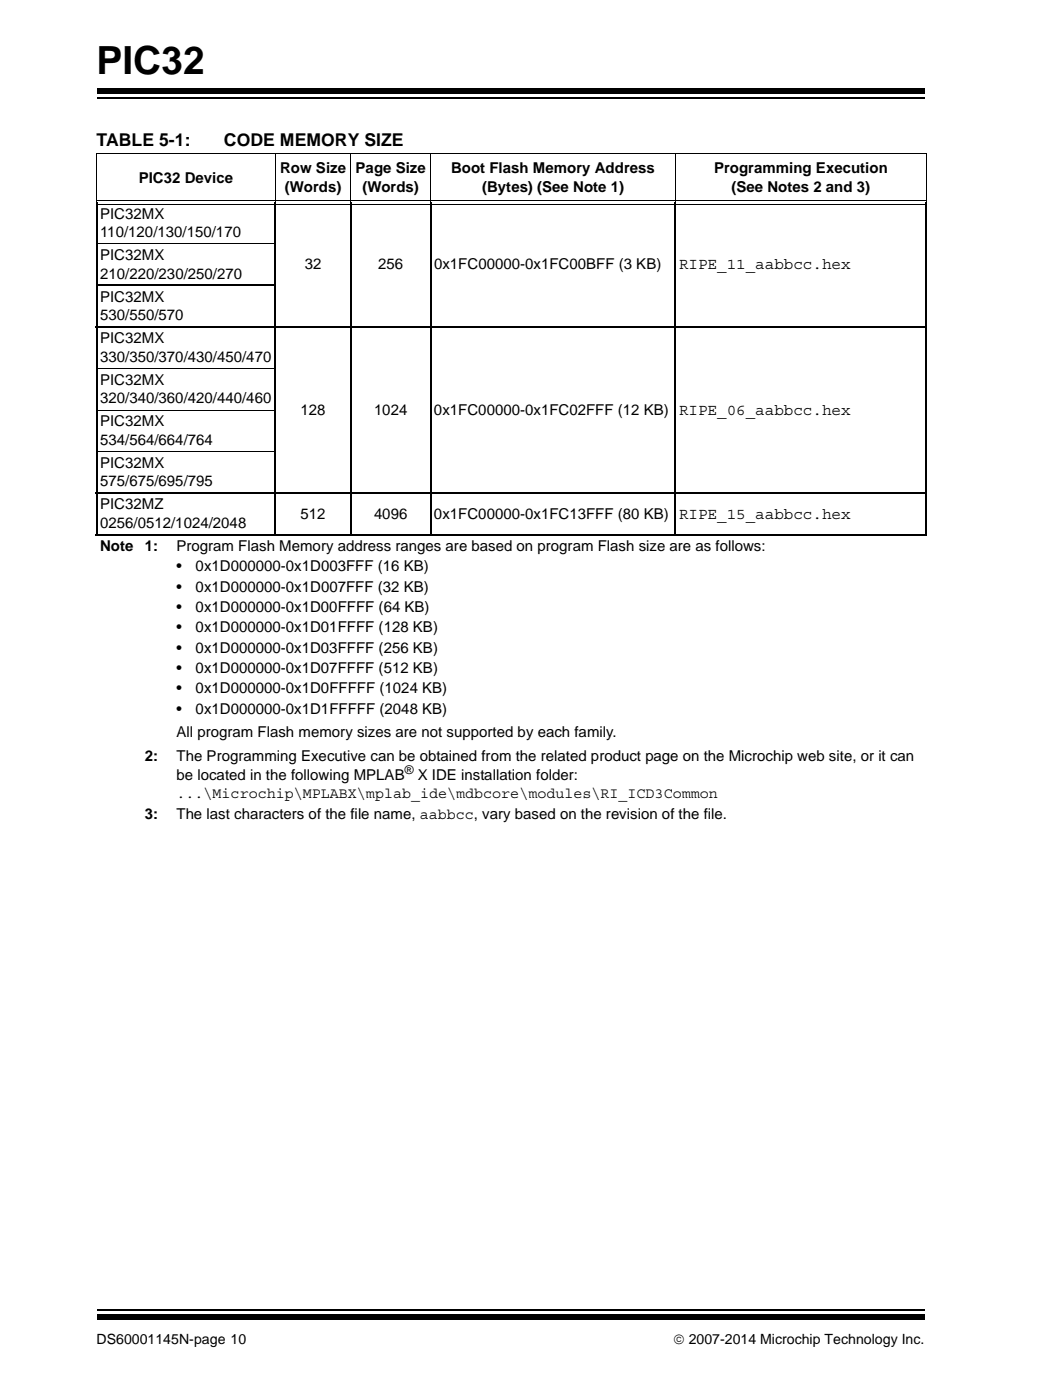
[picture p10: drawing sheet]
<svg xmlns="http://www.w3.org/2000/svg" width="210mm" height="279mm" viewBox="0 0 210 279" stroke-linecap="round" stroke-linejoin="round" font-family="sans-serif">
<defs><g id="words">
<text font-size="7.7" x="19.3" y="14.7">PIC32</text>
<g font-size="3.5">
<text x="19.3" y="29.2">TABLE 5-1:</text>
<text x="44.7" y="29.2">CODE MEMORY SIZE</text>
</g>
<g font-size="3.2">
<text x="135.4" y="53.8">RIPE_11_aabbcc.hex</text>
<text x="135.4" y="82.8">RIPE_06_aabbcc.hex</text>
<text x="135.4" y="103.5">RIPE_15_aabbcc.hex</text>
</g>
<g font-size="3">
<text x="55.9" y="34.6">Row Size</text>
<text x="70.9" y="34.6">Page Size</text>
<text x="89.9" y="34.6">Boot Flash Memory Address</text>
<text x="142.4" y="34.6">Programming Execution</text>
<text x="27.7" y="36.5">PIC32 Device</text>
<text x="56.8" y="38.3">(Words)</text>
<text x="72.3" y="38.3">(Words)</text>
<text x="96.1" y="38.3">(Bytes) (See Note 1)</text>
<text x="145.9" y="38.3">(See Notes 2 and 3)</text>
<text x="20" y="43.6">PIC32MX</text>
<text x="20" y="47.3">110/120/130/150/170</text>
<text x="20" y="51.9">PIC32MX</text>
<text x="60.8" y="53.8">32</text>
<text x="75.4" y="53.8">256</text>
<text x="86.5" y="53.8">0x1FC00000-0x1FC00BFF (3 KB)</text>
<text x="20" y="55.6">210/220/230/250/270</text>
<text x="20" y="60.2">PIC32MX</text>
<text x="20" y="63.9">530/550/570</text>
<text x="20" y="68.5">PIC32MX</text>
<text x="20" y="72.2">330/350/370/430/450/470</text>
<text x="20" y="76.8">PIC32MX</text>
<text x="20" y="80.5">320/340/360/420/440/460</text>
<text x="59.9" y="82.8">128</text>
<text x="74.6" y="82.8">1024</text>
<text x="86.5" y="82.8">0x1FC00000-0x1FC02FFF (12 KB)</text>
<text x="20" y="85.1">PIC32MX</text>
<text x="20" y="88.8">534/564/664/764</text>
<text x="20" y="93.4">PIC32MX</text>
<text x="20" y="97.1">575/675/695/795</text>
<text x="20" y="101.6">PIC32MZ</text>
<text x="20" y="105.4">0256/0512/1024/2048</text>
<text x="59.9" y="103.5">512</text>
<text x="74.6" y="103.5">4096</text>
<text x="86.5" y="103.5">0x1FC00000-0x1FC13FFF (80 KB)</text>
<text x="20" y="109.9">Note</text>
<text x="28.9" y="109.9">1:</text>
<text x="35.2" y="109.9">Program Flash Memory address ranges are based on program Flash size are as follows:</text>
<text x="35.2" y="114">•</text>
<text x="35.2" y="118.1">•</text>
<text x="39" y="114">0x1D000000-0x1D003FFF (16 KB)</text>
<text x="39" y="118.1">0x1D000000-0x1D007FFF (32 KB)</text>
<text x="35.2" y="122.1">•</text>
<text x="39" y="122.1">0x1D000000-0x1D00FFFF (64 KB)</text>
<text x="35.2" y="126.2">•</text>
<text x="35.2" y="130.2">•</text>
<text x="39" y="126.2">0x1D000000-0x1D01FFFF (128 KB)</text>
<text x="39" y="130.2">0x1D000000-0x1D03FFFF (256 KB)</text>
<text x="35.2" y="134.3">•</text>
<text x="39" y="134.3">0x1D000000-0x1D07FFFF (512 KB)</text>
<text x="35.2" y="138.4">•</text>
<text x="35.2" y="142.4">•</text>
<text x="39" y="138.4">0x1D000000-0x1D0FFFFF (1024 KB)</text>
<text x="39" y="142.4">0x1D000000-0x1D1FFFFF (2048 KB)</text>
<text x="35.2" y="147.2">All program Flash memory sizes are not supported by each family.</text>
<text x="28.9" y="151.9">2:</text>
<text x="35.2" y="151.9">The Programming Executive can be obtained from the related product page on the Microchip web site, or it can</text>
<text x="35.2" y="155.6">be located in the following MPLAB</text>
<text x="83.3" y="155.6">X IDE installation folder:</text>
<text x="35.2" y="159.3">...\Microchip\MPLABX\mplab_ide\mdbcore\modules\RI_ICD3Common</text>
<text x="28.8" y="163.4">3:</text>
<text x="35.2" y="163.4">The last characters of the file name, aabbcc, vary based on the revision of the file.</text>
</g>
<g font-size="2.8">
<text x="19.3" y="268.1">DS60001145N-page 10</text>
<text x="134.3" y="268.1">© 2007-2014 Microchip Technology Inc.</text>
</g>
<text font-size="2.4" x="80.7" y="154.4">®</text>
</g></defs>
<path d="M19.3 19.6h165.1" fill="none" stroke="#000" stroke-width=".36"/>
<path d="M19.3 17.7h165.1v1h-165.1z" fill="#000"/>
<path d="M19.3 260.4h165.1v5.9h-165.1z" fill="#fff"/>
<path d="M19.3 261.4h165.1" fill="none" stroke="#000" stroke-width=".36"/>
<path d="M19.3 262.3h165.1v1.1h-165.1z" fill="#000"/>
<g fill="none" stroke="#000" stroke-width=".2">
<path d="M19.2 30.7h165.6M19.3 30.8v9.6M19.4 39.9h165.2M54.9 30.6v9.8M70 30.6v9.8M85.9 30.6v9.8M134.7 30.6v9.8M184.7 30.8v9.6M19.1 48.7h35.9M19.4 40.8h165.2M19.1 73.5h35.9M19.1 81.8h35.9"/>
<path d="M19.1 90.1h35.9"/>
</g>
<path d="M19.1 57h35.9M19.3 40.4v66.2M54.9 40.4v66.4M70 40.4v66.4M85.9 40.4v66.4M134.7 40.4v66.4M184.7 40.4v66.2M19.1 65.3h165.7M19.1 98.4h165.7M19.1 106.7h165.7" fill="none" stroke="#000" stroke-width=".28"/>
<use href="#words"/>
</svg>
